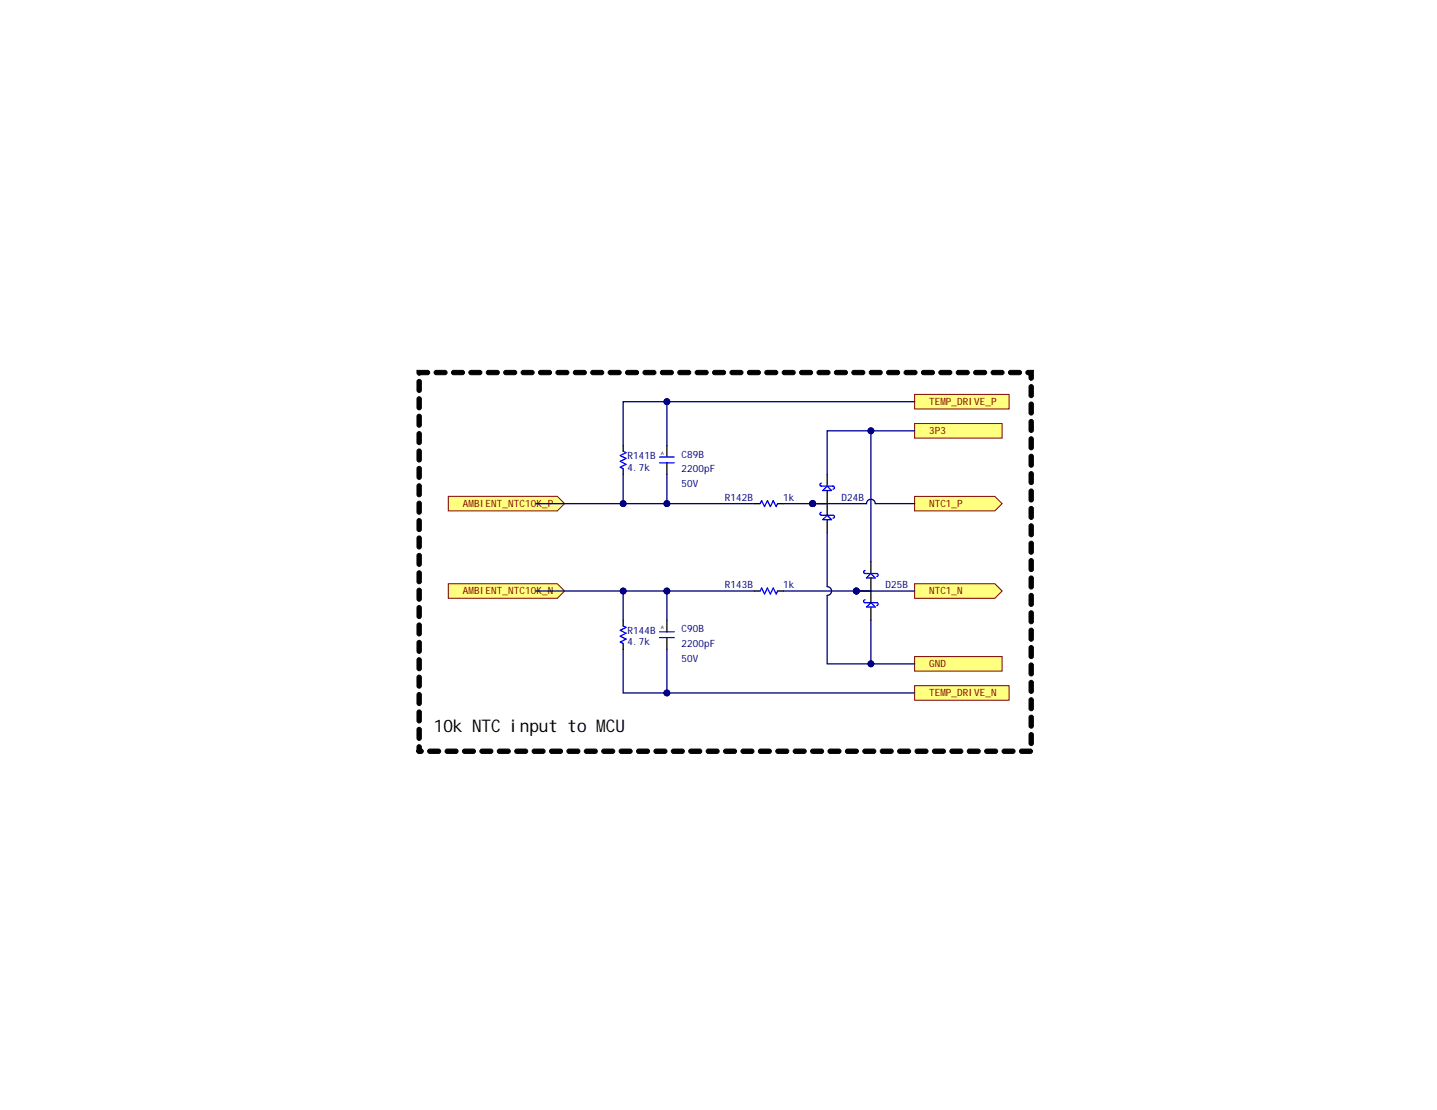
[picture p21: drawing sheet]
<svg xmlns="http://www.w3.org/2000/svg" width="279mm" height="216mm" viewBox="0 0 279 216" stroke-linecap="round" stroke-linejoin="round" font-family="sans-serif">
<defs><g id="words">
<text font-size="3.4" x="84.4" y="142.5">10k NTC input to MCU</text>
<g font-size="1.9" fill="#800000">
<text x="180.6" y="78.8">TEMP_DRIVE_P</text>
<text x="180.6" y="84.4">3P3</text>
<text x="90" y="98.6">AMBIENT_NTC10K_P</text>
<text x="180.6" y="98.6">NTC1_P</text>
<text x="90" y="115.6">AMBIENT_NTC10K_N</text>
<text x="180.6" y="115.6">NTC1_N</text>
<text x="180.6" y="129.8">GND</text>
<text x="180.6" y="135.4">TEMP_DRIVE_N</text>
</g>
<g font-size="1.9" fill="#000080">
<text x="122" y="89.3">R141B</text>
<text x="132.5" y="89">C89B</text>
<text x="122" y="91.5">4.7k</text>
<text x="132.5" y="91.8">2200pF</text>
<text x="132.5" y="94.7">50V</text>
<text x="141" y="97.5">R142B</text>
<text x="152.3" y="97.5">1k</text>
<text x="163.6" y="97.5">D24B</text>
<text x="141" y="114.5">R143B</text>
<text x="152.3" y="114.5">1k</text>
<text x="172.2" y="114.5">D25B</text>
<text x="122" y="125.5">4.7k</text>
<text x="122" y="123.3">R144B</text>
<text x="132.5" y="125.8">2200pF</text>
<text x="132.5" y="123">C90B</text>
<text x="132.5" y="128.7">50V</text>
</g>
<g font-size=".9" fill="#060">
<text x="128.5" y="88.4">A</text>
<text x="128.5" y="122.4">A</text>
</g>
</g></defs>
<path d="M121.2 86.6v1.2M121.2 91.2v1.1M129.7 86.6v2.3M129.7 90v2.3M146.7 115h1.1M151.2 115h1.1M129.7 120.6v2.3M129.7 124v2.3" fill="none" stroke="#000" stroke-width=".25"/>
<path d="M121.2 87.8l.5 .2-1.1 .6 1.1 .6-1.1 .5 1.1 .6-1.1 .6 .6 .3M128.2 90h2.9M128.2 88.9h2.9M147.8 115l.3-.6 .5 1.1 .6-1.1 .6 1.1 .5-1.1 .6 1.1 .3-.5M128.2 124h2.9M128.2 122.9h2.9" fill="none" stroke="#00f" stroke-width=".25"/>
<circle cx="166.5" cy="115" r=".57" fill="#000080"/>
<circle cx="166.5" cy="115" r=".57" fill="none" stroke="#000080" stroke-width=".19"/>
<path d="M166.5 115h2.8M169.3 109.3v2.3" fill="none" stroke="#000" stroke-width=".25"/>
<path d="M168.2 111l-.3 .3 .3 .3h2.4l.1 .2-.2 .3M168.5 112.4l.8-.8 .9 .8z" fill="none" stroke="#00f" stroke-width=".25"/>
<circle cx="166.5" cy="115" r=".57" fill="#000080"/>
<circle cx="166.5" cy="115" r=".57" fill="none" stroke="#000080" stroke-width=".19"/>
<path d="M146.7 98h1.1M151.2 98h1.1M169.3 112.4v4.8M169.3 118.1v2.5" fill="none" stroke="#000" stroke-width=".25"/>
<path d="M147.8 98l.3-.6 .5 1.1 .6-1.1 .6 1.1 .5-1.1 .6 1.1 .3-.5M168.2 116.7l-.2 .1 .1 .4h2.4l.2 .3-.2 .3M168.5 118.1l.8-.9 .9 .9z" fill="none" stroke="#00f" stroke-width=".25"/>
<circle cx="158" cy="98" r=".57" fill="#000080"/>
<circle cx="158" cy="98" r=".57" fill="none" stroke="#000080" stroke-width=".19"/>
<path d="M158 98h2.8M160.8 92.3v2.3" fill="none" stroke="#000" stroke-width=".25"/>
<path d="M159.7 94l-.3 .3 .2 .2 2.4 .1 .2 .2-.2 .3M160 95.4l.8-.8 .9 .8z" fill="none" stroke="#00f" stroke-width=".25"/>
<circle cx="158" cy="98" r=".57" fill="#000080"/>
<circle cx="158" cy="98" r=".57" fill="none" stroke="#000080" stroke-width=".19"/>
<path d="M160.8 95.4v4.8M160.8 101.1v2.5" fill="none" stroke="#000" stroke-width=".25"/>
<path d="M159.7 99.7l-.3 .2 .3 .3 2.4 .1 .1 .2-.2 .3M160 101.1l.8-.9 .9 .9z" fill="none" stroke="#00f" stroke-width=".25"/>
<path d="M177.8 82.4h17v2.8h-17z" fill-rule="evenodd" fill="#ffff80"/>
<path d="M177.8 82.4h17v2.8h-17z" fill="none" stroke="#800000" stroke-width=".19"/>
<path d="M177.8 127.7h17v2.8h-17z" fill-rule="evenodd" fill="#ffff80"/>
<path d="M177.8 127.7h17v2.8h-17z" fill="none" stroke="#800000" stroke-width=".19"/>
<path d="M87.2 96.5h21.2l1.4 1.5-1.4 1.4h-21.2z" fill-rule="evenodd" fill="#ffff80"/>
<path d="M87.2 96.5h21.2l1.4 1.5-1.4 1.4h-21.2z" fill="none" stroke="#800000" stroke-width=".19"/>
<path d="M87.2 113.5h21.2l1.4 1.5-1.4 1.4h-21.2z" fill-rule="evenodd" fill="#ffff80"/>
<path d="M87.2 113.5h21.2l1.4 1.5-1.4 1.4h-21.2z" fill="none" stroke="#800000" stroke-width=".19"/>
<path d="M177.8 133.4h18.4v2.8h-18.4z" fill-rule="evenodd" fill="#ffff80"/>
<path d="M177.8 133.4h18.4v2.8h-18.4z" fill="none" stroke="#800000" stroke-width=".19"/>
<path d="M177.8 76.7h18.4v2.8h-18.4z" fill-rule="evenodd" fill="#ffff80"/>
<path d="M177.8 76.7h18.4v2.8h-18.4z" fill="none" stroke="#800000" stroke-width=".19"/>
<path d="M177.8 96.5h15.6l1.4 1.5-1.4 1.4h-15.6z" fill-rule="evenodd" fill="#ffff80"/>
<path d="M177.8 96.5h15.6l1.4 1.5-1.4 1.4h-15.6z" fill="none" stroke="#800000" stroke-width=".19"/>
<path d="M177.8 113.5h15.6l1.4 1.5-1.4 1.4h-15.6z" fill-rule="evenodd" fill="#ffff80"/>
<path d="M177.8 113.5h15.6l1.4 1.5-1.4 1.4h-15.6z" fill="none" stroke="#800000" stroke-width=".19"/>
<path d="M81.1 145.1a.42 .42 0 0 1 .5-.2 .42 .42 0 0 1 .3 .4v.8a.42 .42 0 0 1-.4 .4 .42 .42 0 0 1-.4-.4zM81.1 141.7a.42 .42 0 0 1 .5-.2 .42 .42 0 0 1 .3 .4v1.7a.42 .42 0 0 1-.4 .4 .42 .42 0 0 1-.4-.4zM81.1 138.3a.42 .42 0 0 1 .5-.2 .42 .42 0 0 1 .3 .4v1.7a.42 .42 0 0 1-.4 .4 .42 .42 0 0 1-.4-.4zM81.1 134.9a.42 .42 0 0 1 .5-.2 .42 .42 0 0 1 .3 .4v1.7a.42 .42 0 0 1-.4 .4 .42 .42 0 0 1-.4-.4zM81.1 131.5a.42 .42 0 0 1 .5-.2 .42 .42 0 0 1 .3 .4v1.7a.42 .42 0 0 1-.4 .5 .42 .42 0 0 1-.4-.5zM81.1 128.1a.42 .42 0 0 1 .5-.2 .42 .42 0 0 1 .3 .5v1.6a.42 .42 0 0 1-.4 .5 .42 .42 0 0 1-.4-.5zM81.1 124.8a.42 .42 0 0 1 .5-.2 .42 .42 0 0 1 .3 .4v1.7a.42 .42 0 0 1-.4 .4 .42 .42 0 0 1-.4-.4zM81.1 121.4a.42 .42 0 0 1 .5-.2 .42 .42 0 0 1 .3 .4v1.7a.42 .42 0 0 1-.4 .4 .42 .42 0 0 1-.4-.4zM81.1 118a.42 .42 0 0 1 .5-.2 .42 .42 0 0 1 .3 .4v1.7a.42 .42 0 0 1-.4 .4 .42 .42 0 0 1-.4-.4zM81.1 114.6a.42 .42 0 0 1 .5-.2 .42 .42 0 0 1 .3 .4v1.7a.42 .42 0 0 1-.4 .4 .42 .42 0 0 1-.4-.4zM81.1 111.2a.42 .42 0 0 1 .5-.2 .42 .42 0 0 1 .3 .4v1.7a.42 .42 0 0 1-.4 .5 .42 .42 0 0 1-.4-.5zM81.1 107.8a.42 .42 0 0 1 .5-.2 .42 .42 0 0 1 .3 .5v1.6a.42 .42 0 0 1-.4 .5 .42 .42 0 0 1-.4-.5zM81.1 104.5a.42 .42 0 0 1 .5-.2 .42 .42 0 0 1 .3 .4v1.7a.42 .42 0 0 1-.4 .4 .42 .42 0 0 1-.4-.4zM81.1 101.1a.42 .42 0 0 1 .5-.2 .42 .42 0 0 1 .3 .4v1.7a.42 .42 0 0 1-.4 .4 .42 .42 0 0 1-.4-.4zM81.1 97.7a.42 .42 0 0 1 .5-.2 .42 .42 0 0 1 .3 .4v1.7a.42 .42 0 0 1-.4 .4 .42 .42 0 0 1-.4-.4zM81.1 94.3a.42 .42 0 0 1 .5-.2 .42 .42 0 0 1 .3 .4v1.7a.42 .42 0 0 1-.4 .4 .42 .42 0 0 1-.4-.4zM81.1 90.9a.42 .42 0 0 1 .5-.2 .42 .42 0 0 1 .3 .4v1.7a.42 .42 0 0 1-.4 .4 .42 .42 0 0 1-.4-.4zM81.1 87.5a.42 .42 0 0 1 .5-.2 .42 .42 0 0 1 .3 .5v1.6a.42 .42 0 0 1-.4 .5 .42 .42 0 0 1-.4-.5zM81.1 84.2a.42 .42 0 0 1 .5-.2 .42 .42 0 0 1 .3 .4v1.7a.42 .42 0 0 1-.4 .4 .42 .42 0 0 1-.4-.4zM81.1 80.8a.42 .42 0 0 1 .5-.2 .42 .42 0 0 1 .3 .4v1.7a.42 .42 0 0 1-.4 .4 .42 .42 0 0 1-.4-.4zM81.1 77.4a.42 .42 0 0 1 .5-.2 .42 .42 0 0 1 .3 .4v1.7a.42 .42 0 0 1-.4 .4 .42 .42 0 0 1-.4-.4zM81.1 74a.42 .42 0 0 1 .5-.2 .42 .42 0 0 1 .3 .4v1.7a.42 .42 0 0 1-.4 .4 .42 .42 0 0 1-.4-.4zM81.1 72h2a.42 .42 0 0 1 .4 .5 .42 .42 0 0 1-.4 .4h-1.6l.4-.4a.42 .42 0 0 1-.4 .4 .42 .42 0 0 1-.4-.4zM84.5 72.2l.3-.2h1.7a.42 .42 0 0 1 .4 .5 .42 .42 0 0 1-.4 .4h-1.7a.42 .42 0 0 1-.3-.7zM87.8 72.2l.4-.2h1.7a.42 .42 0 0 1 .4 .5 .42 .42 0 0 1-.4 .4h-1.7a.42 .42 0 0 1-.4-.7zM91.2 72.2l.4-.2h1.7a.42 .42 0 0 1 .4 .5 .42 .42 0 0 1-.4 .4h-1.7a.42 .42 0 0 1-.4-.7zM94.6 72.2l.4-.2h1.7a.42 .42 0 0 1 .4 .5 .42 .42 0 0 1-.4 .4h-1.7a.42 .42 0 0 1-.4-.7zM98 72.2l.4-.2h1.6a.42 .42 0 0 1 .5 .5 .42 .42 0 0 1-.5 .4h-1.6a.42 .42 0 0 1-.4-.7zM101.4 72.2l.3-.2h1.7a.42 .42 0 0 1 .5 .5 .42 .42 0 0 1-.5 .4h-1.7a.42 .42 0 0 1-.3-.7zM104.8 72.2l.3-.2h1.7a.42 .42 0 0 1 .4 .5 .42 .42 0 0 1-.4 .4h-1.7a.42 .42 0 0 1-.3-.7zM108.1 72.2l.4-.2h1.7a.42 .42 0 0 1 .4 .5 .42 .42 0 0 1-.4 .4h-1.7a.42 .42 0 0 1-.4-.7zM111.5 72.2l.4-.2h1.7a.42 .42 0 0 1 .4 .5 .42 .42 0 0 1-.4 .4h-1.7a.42 .42 0 0 1-.4-.7zM114.9 72.2l.4-.2h1.7a.42 .42 0 0 1 .4 .5 .42 .42 0 0 1-.4 .4h-1.7a.42 .42 0 0 1-.4-.7zM118.3 72.2l.4-.2h1.7a.42 .42 0 0 1 .4 .5 .42 .42 0 0 1-.4 .4h-1.7a.42 .42 0 0 1-.4-.7zM121.7 72.2l.3-.2h1.7a.42 .42 0 0 1 .5 .5 .42 .42 0 0 1-.5 .4h-1.7a.42 .42 0 0 1-.3-.7zM125.1 72.2l.3-.2h1.7a.42 .42 0 0 1 .4 .5 .42 .42 0 0 1-.4 .4h-1.7a.42 .42 0 0 1-.3-.7zM128.4 72.2l.4-.2h1.7a.42 .42 0 0 1 .4 .5 .42 .42 0 0 1-.4 .4h-1.7a.42 .42 0 0 1-.4-.7zM131.8 72.2l.4-.2h1.7a.42 .42 0 0 1 .4 .5 .42 .42 0 0 1-.4 .4h-1.7a.42 .42 0 0 1-.4-.7zM135.2 72.2l.4-.2h1.7a.42 .42 0 0 1 .4 .5 .42 .42 0 0 1-.4 .4h-1.7a.42 .42 0 0 1-.4-.7zM138.6 72.2l.4-.2h1.7a.42 .42 0 0 1 .4 .5 .42 .42 0 0 1-.4 .4h-1.7a.42 .42 0 0 1-.4-.7zM142 72.2l.4-.2h1.6a.42 .42 0 0 1 .5 .5 .42 .42 0 0 1-.5 .4h-1.6a.42 .42 0 0 1-.4-.7zM145.4 72.2l.3-.2h1.7a.42 .42 0 0 1 .5 .5 .42 .42 0 0 1-.5 .4h-1.7a.42 .42 0 0 1-.3-.7zM148.8 72.2l.3-.2h1.7a.42 .42 0 0 1 .4 .5 .42 .42 0 0 1-.4 .4h-1.7a.42 .42 0 0 1-.3-.7zM152.1 72.2l.4-.2h1.7a.42 .42 0 0 1 .4 .5 .42 .42 0 0 1-.4 .4h-1.7a.42 .42 0 0 1-.4-.7zM155.5 72.2l.4-.2h1.7a.42 .42 0 0 1 .4 .5 .42 .42 0 0 1-.4 .4h-1.7a.42 .42 0 0 1-.4-.7zM158.9 72.2l.4-.2h1.7a.42 .42 0 0 1 .4 .5 .42 .42 0 0 1-.4 .4h-1.7a.42 .42 0 0 1-.4-.7zM162.3 72.2l.4-.2h1.6a.42 .42 0 0 1 .5 .5 .42 .42 0 0 1-.5 .4h-1.6a.42 .42 0 0 1-.4-.7zM165.7 72.2l.3-.2h1.7a.42 .42 0 0 1 .5 .5 .42 .42 0 0 1-.5 .4h-1.7a.42 .42 0 0 1-.3-.7zM169.1 72.2l.3-.2h1.7a.42 .42 0 0 1 .4 .5 .42 .42 0 0 1-.4 .4h-1.7a.42 .42 0 0 1-.3-.7zM172.4 72.2l.4-.2h1.7a.42 .42 0 0 1 .4 .5 .42 .42 0 0 1-.4 .4h-1.7a.42 .42 0 0 1-.4-.7zM175.8 72.2l.4-.2h1.7a.42 .42 0 0 1 .4 .5 .42 .42 0 0 1-.4 .4h-1.7a.42 .42 0 0 1-.4-.7zM179.2 72.2l.4-.2h1.7a.42 .42 0 0 1 .4 .5 .42 .42 0 0 1-.4 .4h-1.7a.42 .42 0 0 1-.4-.7zM182.6 72.2l.4-.2h1.7a.42 .42 0 0 1 .4 .5 .42 .42 0 0 1-.4 .4h-1.7a.42 .42 0 0 1-.4-.7zM186 72.2l.3-.2h1.7a.42 .42 0 0 1 .5 .5 .42 .42 0 0 1-.5 .4h-1.7a.42 .42 0 0 1-.3-.7zM189.4 72.2l.3-.2h1.7a.42 .42 0 0 1 .4 .5 .42 .42 0 0 1-.4 .4h-1.7a.42 .42 0 0 1-.3-.7zM192.8 72.2l.3-.2h1.7a.42 .42 0 0 1 .4 .5 .42 .42 0 0 1-.4 .4h-1.7a.42 .42 0 0 1-.3-.7zM196.1 72.2l.4-.2h1.7a.42 .42 0 0 1 .4 .5 .42 .42 0 0 1-.4 .4h-1.7a.42 .42 0 0 1-.4-.7zM199.5 72.2l.4-.2h1v1.5a.42 .42 0 0 1-.4 .5 .42 .42 0 0 1-.4-.5v-1l.4 .4h-.6a.42 .42 0 0 1-.4-.7zM200.1 75a.42 .42 0 0 1 .5-.2 .42 .42 0 0 1 .3 .4v1.7a.42 .42 0 0 1-.4 .4 .42 .42 0 0 1-.4-.4zM200.1 78.4a.42 .42 0 0 1 .5-.2 .42 .42 0 0 1 .3 .4v1.7a.42 .42 0 0 1-.4 .4 .42 .42 0 0 1-.4-.4zM200.1 81.8a.42 .42 0 0 1 .5-.2 .42 .42 0 0 1 .3 .4v1.7a.42 .42 0 0 1-.4 .4 .42 .42 0 0 1-.4-.4zM200.1 85.2a.42 .42 0 0 1 .5-.2 .42 .42 0 0 1 .3 .4v1.7a.42 .42 0 0 1-.4 .4 .42 .42 0 0 1-.4-.4zM200.1 88.6a.42 .42 0 0 1 .5-.2 .42 .42 0 0 1 .3 .4v1.7a.42 .42 0 0 1-.4 .4 .42 .42 0 0 1-.4-.4zM200.1 91.9a.42 .42 0 0 1 .5-.2 .42 .42 0 0 1 .3 .5v1.6a.42 .42 0 0 1-.4 .5 .42 .42 0 0 1-.4-.5zM200.1 95.3a.42 .42 0 0 1 .5-.2 .42 .42 0 0 1 .3 .4v1.7a.42 .42 0 0 1-.4 .4 .42 .42 0 0 1-.4-.4zM200.1 98.7a.42 .42 0 0 1 .5-.2 .42 .42 0 0 1 .3 .4v1.7a.42 .42 0 0 1-.4 .4 .42 .42 0 0 1-.4-.4zM200.1 102.1a.42 .42 0 0 1 .5-.2 .42 .42 0 0 1 .3 .4v1.7a.42 .42 0 0 1-.4 .4 .42 .42 0 0 1-.4-.4zM200.1 105.5a.42 .42 0 0 1 .5-.2 .42 .42 0 0 1 .3 .4v1.7a.42 .42 0 0 1-.4 .4 .42 .42 0 0 1-.4-.4zM200.1 108.9a.42 .42 0 0 1 .5-.2 .42 .42 0 0 1 .3 .4v1.7a.42 .42 0 0 1-.4 .4 .42 .42 0 0 1-.4-.4zM200.1 112.2a.42 .42 0 0 1 .5-.2 .42 .42 0 0 1 .3 .5v1.6a.42 .42 0 0 1-.4 .5 .42 .42 0 0 1-.4-.5zM200.1 115.6a.42 .42 0 0 1 .5-.2 .42 .42 0 0 1 .3 .4v1.7a.42 .42 0 0 1-.4 .5 .42 .42 0 0 1-.4-.5zM200.1 119a.42 .42 0 0 1 .5-.2 .42 .42 0 0 1 .3 .4v1.7a.42 .42 0 0 1-.4 .4 .42 .42 0 0 1-.4-.4zM200.1 122.4a.42 .42 0 0 1 .5-.2 .42 .42 0 0 1 .3 .4v1.7a.42 .42 0 0 1-.4 .4 .42 .42 0 0 1-.4-.4zM200.1 125.8a.42 .42 0 0 1 .5-.2 .42 .42 0 0 1 .3 .4v1.7a.42 .42 0 0 1-.4 .4 .42 .42 0 0 1-.4-.4zM200.1 129.2a.42 .42 0 0 1 .5-.2 .42 .42 0 0 1 .3 .4v1.7a.42 .42 0 0 1-.4 .4 .42 .42 0 0 1-.4-.4zM200.1 132.5a.42 .42 0 0 1 .5-.2 .42 .42 0 0 1 .3 .5v1.6a.42 .42 0 0 1-.4 .5 .42 .42 0 0 1-.4-.5zM200.1 135.9a.42 .42 0 0 1 .5-.2 .42 .42 0 0 1 .3 .4v1.7a.42 .42 0 0 1-.4 .5 .42 .42 0 0 1-.4-.5zM200.1 139.3a.42 .42 0 0 1 .5-.2 .42 .42 0 0 1 .3 .4v1.7a.42 .42 0 0 1-.4 .4 .42 .42 0 0 1-.4-.4zM200.1 142.7a.42 .42 0 0 1 .5-.2 .42 .42 0 0 1 .3 .4v1.7a.42 .42 0 0 1-.4 .4 .42 .42 0 0 1-.4-.4zM198.3 145.9l.3-.2h1.7a.42 .42 0 0 1 .5 .4 .42 .42 0 0 1-.5 .4h-1.7a.42 .42 0 0 1-.3-.6zM194.9 145.9l.4-.2h1.6a.42 .42 0 0 1 .5 .4 .42 .42 0 0 1-.5 .4h-1.6a.42 .42 0 0 1-.4-.6zM191.5 145.9l.4-.2h1.7a.42 .42 0 0 1 .4 .4 .42 .42 0 0 1-.4 .4h-1.7a.42 .42 0 0 1-.4-.6zM188.1 145.9l.4-.2h1.7a.42 .42 0 0 1 .4 .4 .42 .42 0 0 1-.4 .4h-1.7a.42 .42 0 0 1-.4-.6zM184.7 145.9l.4-.2h1.7a.42 .42 0 0 1 .4 .4 .42 .42 0 0 1-.4 .4h-1.7a.42 .42 0 0 1-.4-.6zM181.3 145.9l.4-.2h1.7a.42 .42 0 0 1 .4 .4 .42 .42 0 0 1-.4 .4h-1.7a.42 .42 0 0 1-.4-.6zM178 145.9l.3-.2h1.7a.42 .42 0 0 1 .4 .4 .42 .42 0 0 1-.4 .4h-1.7a.42 .42 0 0 1-.3-.6zM174.6 145.9l.3-.2h1.7a.42 .42 0 0 1 .5 .4 .42 .42 0 0 1-.5 .4h-1.7a.42 .42 0 0 1-.3-.6zM171.2 145.9l.4-.2h1.7a.42 .42 0 0 1 .4 .4 .42 .42 0 0 1-.4 .4h-1.7a.42 .42 0 0 1-.4-.6zM167.8 145.9l.4-.2h1.7a.42 .42 0 0 1 .4 .4 .42 .42 0 0 1-.4 .4h-1.7a.42 .42 0 0 1-.4-.6zM164.4 145.9l.4-.2h1.7a.42 .42 0 0 1 .4 .4 .42 .42 0 0 1-.4 .4h-1.7a.42 .42 0 0 1-.4-.6zM161 145.9l.4-.2h1.7a.42 .42 0 0 1 .4 .4 .42 .42 0 0 1-.4 .4h-1.7a.42 .42 0 0 1-.4-.6zM157.7 145.9l.3-.2h1.7a.42 .42 0 0 1 .4 .4 .42 .42 0 0 1-.4 .4h-1.7a.42 .42 0 0 1-.3-.6zM154.3 145.9l.3-.2h1.7a.42 .42 0 0 1 .5 .4 .42 .42 0 0 1-.5 .4h-1.7a.42 .42 0 0 1-.3-.6zM150.9 145.9l.4-.2h1.6a.42 .42 0 0 1 .5 .4 .42 .42 0 0 1-.5 .4h-1.6a.42 .42 0 0 1-.4-.6zM147.5 145.9l.4-.2h1.7a.42 .42 0 0 1 .4 .4 .42 .42 0 0 1-.4 .4h-1.7a.42 .42 0 0 1-.4-.6zM144.1 145.9l.4-.2h1.7a.42 .42 0 0 1 .4 .4 .42 .42 0 0 1-.4 .4h-1.7a.42 .42 0 0 1-.4-.6zM140.7 145.9l.4-.2h1.7a.42 .42 0 0 1 .4 .4 .42 .42 0 0 1-.4 .4h-1.7a.42 .42 0 0 1-.4-.6zM137.4 145.9l.3-.2h1.7a.42 .42 0 0 1 .4 .4 .42 .42 0 0 1-.4 .4h-1.7a.42 .42 0 0 1-.3-.6zM134 145.9l.3-.2h1.7a.42 .42 0 0 1 .4 .4 .42 .42 0 0 1-.4 .4h-1.7a.42 .42 0 0 1-.3-.6zM130.6 145.9l.4-.2h1.6a.42 .42 0 0 1 .5 .4 .42 .42 0 0 1-.5 .4h-1.6a.42 .42 0 0 1-.4-.6zM127.2 145.9l.4-.2h1.7a.42 .42 0 0 1 .4 .4 .42 .42 0 0 1-.4 .4h-1.7a.42 .42 0 0 1-.4-.6zM123.8 145.9l.4-.2h1.7a.42 .42 0 0 1 .4 .4 .42 .42 0 0 1-.4 .4h-1.7a.42 .42 0 0 1-.4-.6zM120.4 145.9l.4-.2h1.7a.42 .42 0 0 1 .4 .4 .42 .42 0 0 1-.4 .4h-1.7a.42 .42 0 0 1-.4-.6zM117 145.9l.4-.2h1.7a.42 .42 0 0 1 .4 .4 .42 .42 0 0 1-.4 .4h-1.7a.42 .42 0 0 1-.4-.6zM113.7 145.9l.3-.2h1.7a.42 .42 0 0 1 .4 .4 .42 .42 0 0 1-.4 .4h-1.7a.42 .42 0 0 1-.3-.6zM110.3 145.9l.3-.2h1.7a.42 .42 0 0 1 .5 .4 .42 .42 0 0 1-.5 .4h-1.7a.42 .42 0 0 1-.3-.6zM106.9 145.9l.4-.2h1.7a.42 .42 0 0 1 .4 .4 .42 .42 0 0 1-.4 .4h-1.7a.42 .42 0 0 1-.4-.6zM103.5 145.9l.4-.2h1.7a.42 .42 0 0 1 .4 .4 .42 .42 0 0 1-.4 .4h-1.7a.42 .42 0 0 1-.4-.6zM100.1 145.9l.4-.2h1.7a.42 .42 0 0 1 .4 .4 .42 .42 0 0 1-.4 .4h-1.7a.42 .42 0 0 1-.4-.6zM96.7 145.9l.4-.2h1.7a.42 .42 0 0 1 .4 .4 .42 .42 0 0 1-.4 .4h-1.7a.42 .42 0 0 1-.4-.6zM93.4 145.9l.3-.2h1.7a.42 .42 0 0 1 .4 .4 .42 .42 0 0 1-.4 .4h-1.7a.42 .42 0 0 1-.3-.6zM90 145.9l.3-.2h1.7a.42 .42 0 0 1 .5 .4 .42 .42 0 0 1-.5 .4h-1.7a.42 .42 0 0 1-.3-.6zM86.6 145.9l.4-.2h1.6a.42 .42 0 0 1 .5 .4 .42 .42 0 0 1-.5 .4h-1.6a.42 .42 0 0 1-.4-.6zM83.2 145.9l.4-.2h1.7a.42 .42 0 0 1 .4 .4 .42 .42 0 0 1-.4 .4h-1.7a.42 .42 0 0 1-.4-.6zM81.1 145.9a.68 .68 0 0 1 1.2 .2l-.1 .2a.68 .68 0 0 1-1.1-.2z" fill="#000" stroke="#000" stroke-width=".19"/>
<path d="M104.2 98h42.5" fill="none" stroke="#000080" stroke-width=".25"/>
<circle cx="121.2" cy="98" r=".57" fill="#000080"/>
<circle cx="121.2" cy="98" r=".57" fill="none" stroke="#000080" stroke-width=".19"/>
<circle cx="129.7" cy="98" r=".57" fill="#000080"/>
<circle cx="129.7" cy="98" r=".57" fill="none" stroke="#000080" stroke-width=".19"/>
<path d="M121.2 92.3v5.7" fill="none" stroke="#000080" stroke-width=".25"/>
<circle cx="121.2" cy="98" r=".57" fill="#000080"/>
<circle cx="121.2" cy="98" r=".57" fill="none" stroke="#000080" stroke-width=".19"/>
<path d="M129.7 92.3v5.7" fill="none" stroke="#000080" stroke-width=".25"/>
<circle cx="129.7" cy="98" r=".57" fill="#000080"/>
<circle cx="129.7" cy="98" r=".57" fill="none" stroke="#000080" stroke-width=".19"/>
<path d="M152.3 98h5.7" fill="none" stroke="#000080" stroke-width=".25"/>
<circle cx="158" cy="98" r=".57" fill="#000080"/>
<circle cx="158" cy="98" r=".57" fill="none" stroke="#000080" stroke-width=".19"/>
<path d="M152.3 115h14.2" fill="none" stroke="#000080" stroke-width=".25"/>
<circle cx="166.5" cy="115" r=".57" fill="#000080"/>
<circle cx="166.5" cy="115" r=".57" fill="none" stroke="#000080" stroke-width=".19"/>
<path d="M160.8 92.3v-8.5h8.5v25.5" fill="none" stroke="#000080" stroke-width=".25"/>
<circle cx="169.3" cy="83.8" r=".57" fill="#000080"/>
<circle cx="169.3" cy="83.8" r=".57" fill="none" stroke="#000080" stroke-width=".19"/>
<path d="M121.2 86.6v-8.5h8.5v8.5" fill="none" stroke="#000080" stroke-width=".25"/>
<circle cx="129.7" cy="78.1" r=".57" fill="#000080"/>
<circle cx="129.7" cy="78.1" r=".57" fill="none" stroke="#000080" stroke-width=".19"/>
<path d="M160.8 103.6v10.5a.85 .85 0 0 1 .9 .9 .85 .85 0 0 1-.9 .8v13.3h8.5v-8.5" fill="none" stroke="#000080" stroke-width=".25"/>
<circle cx="169.3" cy="129.1" r=".57" fill="#000080"/>
<circle cx="169.3" cy="129.1" r=".57" fill="none" stroke="#000080" stroke-width=".19"/>
<path d="M169.3 83.8h8.5" fill="none" stroke="#000080" stroke-width=".25"/>
<circle cx="169.3" cy="83.8" r=".57" fill="#000080"/>
<circle cx="169.3" cy="83.8" r=".57" fill="none" stroke="#000080" stroke-width=".19"/>
<path d="M169.3 129.1h8.5" fill="none" stroke="#000080" stroke-width=".25"/>
<circle cx="169.3" cy="129.1" r=".57" fill="#000080"/>
<circle cx="169.3" cy="129.1" r=".57" fill="none" stroke="#000080" stroke-width=".19"/>
<path d="M129.7 78.1h48.1" fill="none" stroke="#000080" stroke-width=".25"/>
<circle cx="129.7" cy="78.1" r=".57" fill="#000080"/>
<circle cx="129.7" cy="78.1" r=".57" fill="none" stroke="#000080" stroke-width=".19"/>
<path d="M177.8 98h-7.6a.85 .85 0 0 0-.9-.9 .85 .85 0 0 0-.8 .9h-10.5" fill="none" stroke="#000080" stroke-width=".25"/>
<circle cx="158" cy="98" r=".57" fill="#000080"/>
<circle cx="158" cy="98" r=".57" fill="none" stroke="#000080" stroke-width=".19"/>
<path d="M166.5 115h11.3" fill="none" stroke="#000080" stroke-width=".25"/>
<circle cx="166.5" cy="115" r=".57" fill="#000080"/>
<circle cx="166.5" cy="115" r=".57" fill="none" stroke="#000080" stroke-width=".19"/>
<path d="M121.2 115v5.6" fill="none" stroke="#000080" stroke-width=".25"/>
<circle cx="121.2" cy="115" r=".57" fill="#000080"/>
<circle cx="121.2" cy="115" r=".57" fill="none" stroke="#000080" stroke-width=".19"/>
<path d="M129.7 126.3v8.5" fill="none" stroke="#000080" stroke-width=".25"/>
<circle cx="129.7" cy="134.8" r=".57" fill="#000080"/>
<circle cx="129.7" cy="134.8" r=".57" fill="none" stroke="#000080" stroke-width=".19"/>
<path d="M129.7 115v5.6" fill="none" stroke="#000080" stroke-width=".25"/>
<circle cx="129.7" cy="115" r=".57" fill="#000080"/>
<circle cx="129.7" cy="115" r=".57" fill="none" stroke="#000080" stroke-width=".19"/>
<path d="M121.2 126.3v8.5h56.6" fill="none" stroke="#000080" stroke-width=".25"/>
<circle cx="129.7" cy="134.8" r=".57" fill="#000080"/>
<circle cx="129.7" cy="134.8" r=".57" fill="none" stroke="#000080" stroke-width=".19"/>
<path d="M121.2 120.6v1.2M121.2 125.2v1.1" fill="none" stroke="#000" stroke-width=".25"/>
<path d="M121.2 121.8l.5 .2-1.1 .6 1.1 .6-1.1 .5 1.1 .6-1.1 .6 .6 .3" fill="none" stroke="#00f" stroke-width=".25"/>
<path d="M104.2 115h42.5" fill="none" stroke="#000080" stroke-width=".25"/>
<circle cx="121.2" cy="115" r=".57" fill="#000080"/>
<circle cx="121.2" cy="115" r=".57" fill="none" stroke="#000080" stroke-width=".19"/>
<circle cx="129.7" cy="115" r=".57" fill="#000080"/>
<circle cx="129.7" cy="115" r=".57" fill="none" stroke="#000080" stroke-width=".19"/>
<use href="#words"/>
</svg>
